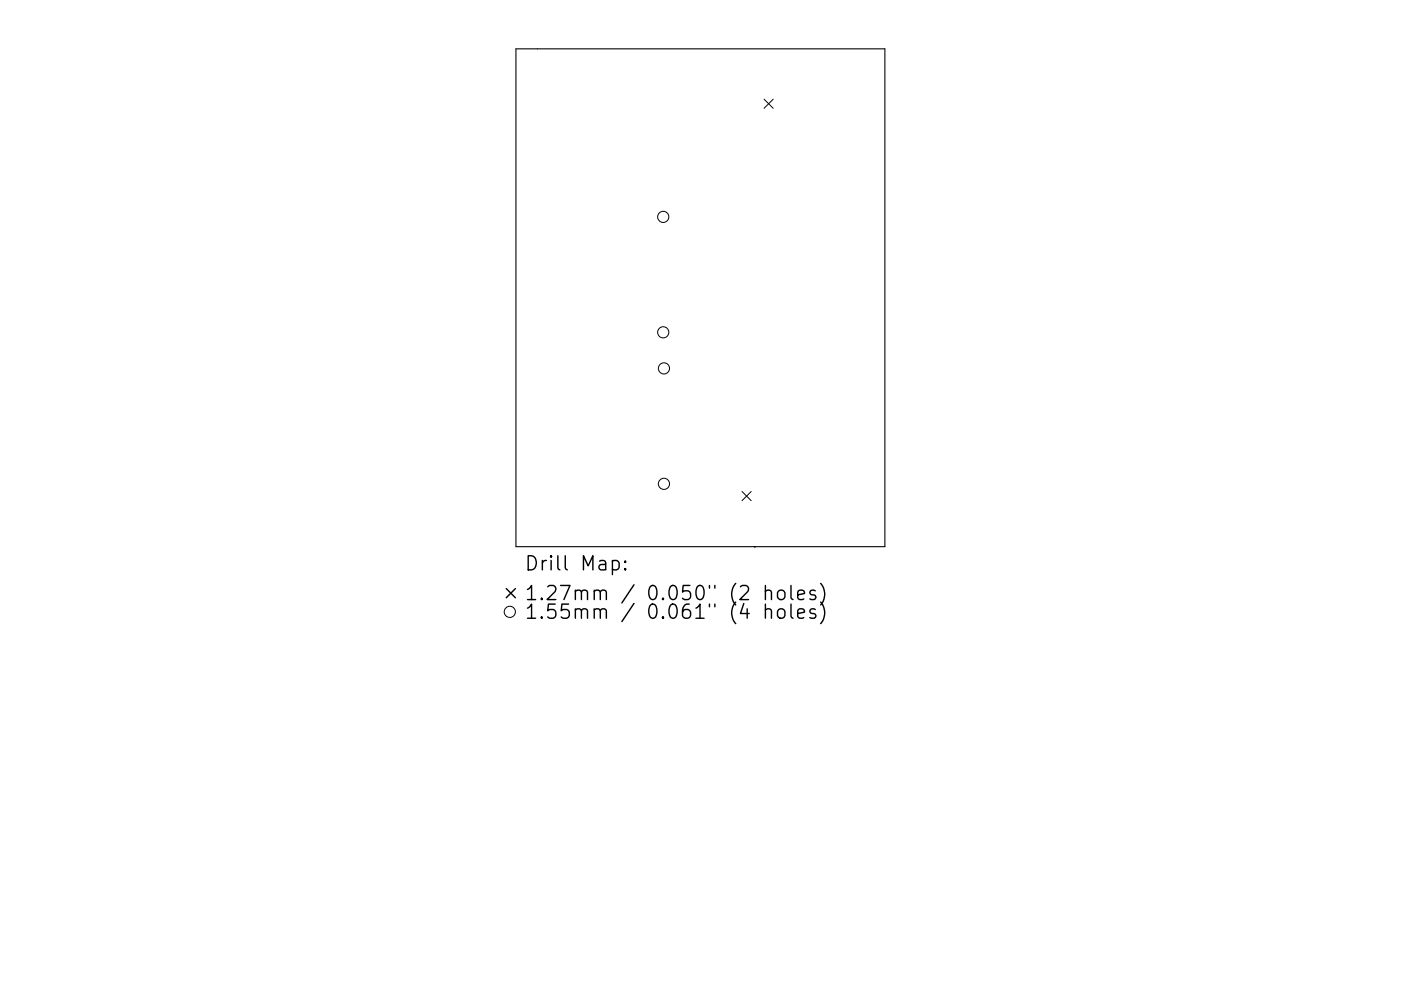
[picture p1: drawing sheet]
<svg xmlns="http://www.w3.org/2000/svg" width="297mm" height="210mm" viewBox="0 0 297 210" stroke-linecap="round" stroke-linejoin="round" font-family="sans-serif">
<path d="M109.4 10.4h78.2v105.6h-78.2zM160.1 116v.1" fill="none" stroke="#000" stroke-width=".23"/>
<g fill="none" stroke="#000" stroke-width=".21">
<path d="M162 21l1.9 2M163.9 21l-1.9 2M157.3 104.3l2 1.9M159.3 104.3l-2 1.9"/>
<circle cx="140.6" cy="46" r="1.19"/>
<circle cx="140.6" cy="70.5" r="1.19"/>
<circle cx="140.8" cy="78.2" r="1.19"/>
<circle cx="140.8" cy="102.7" r="1.19"/>
<circle cx="108.1" cy="129.8" r="1.19"/>
</g>
<g fill="none" stroke="#000" stroke-width=".3">
<path d="M112 117.9a1.58 1.58 0 0 1 1.7 1 1.58 1.58 0 0 1-.6 1.9l-1.1 .1zM115 118.9v2M115.8 118.9a.77 .77 0 0 0-.8 .6M116.8 117.9l-.1 .2 .1 .1 .2-.1-.2-.2v.3M116.8 118.9v2M118.3 117.9v2.6l.4 .4M119.8 117.9v2.6l.5 .4M127.1 119.1l.3-.2 .9 .2 .1 .2v1.6M128.4 119.6l-1 .2a.59 .59 0 0 0-.4 .5 .59 .59 0 0 0 .4 .6l1-.1M129.8 119.1l.9-.2 .6 .6v.8l-.3 .5-.3 .1-.9-.1M129.8 118.9v3M132.6 119.1l.1 .1-.1 .1-.2-.1 .2-.1v.2"/>
<path d="M107.3 124.9l2 1.9M109.3 124.9l-2 1.9M111.8 125.1l.9-.9v3M111.8 129l.9-.8v3M111.8 127.2h1.8M111.8 131.2h1.8M114.8 126.9l.2 .2-.2 .1-.1-.1 .1-.2v.3M114.8 130.9l.2 .1-.2 .2-.1-.2 .1-.1v.3M116.1 124.5l.5-.3h.7a.81 .81 0 0 1 .4 1.3l-1.7 1.7h1.8M117.7 128.2h-1.4l-.2 1.4 .5-.3 1 .2 .2 .4-.1 1-.4 .3h-.7l-.5-.3M118.8 124.2h2l-1.2 3M120.6 128.2h-1.5l-.1 1.4 .4-.3 1 .2 .3 .4-.1 1-.5 .3h-.7l-.4-.3"/>
<path d="M122 125.5a.74 .74 0 0 1 1.3 .1v1.6M122 129.5a.75 .75 0 0 1 1.3 .1v1.6M122 125.2v2M122 129.2v2M123.3 125.6l.4-.4 .7 .2 .2 .2v1.6M123.3 129.6l.4-.4 .7 .1 .2 .3v1.6M123.7 120.9v-3l1 2.2 1-2.2v3M126 125.5a.74 .74 0 0 1 1.3 .1v1.6M126 129.5a.75 .75 0 0 1 1.3 .1v1.6M126 125.2v2M126 129.2v2M127.3 125.6l.4-.4 .7 .2 .2 .2v1.6"/>
<path d="M127.3 129.6l.4-.4 .7 .1 .2 .3v1.6M132.6 120.6l.1 .2-.1 .1-.2-.1 .2-.2v.3M134.4 124.1l-2.6 3.8M134.4 128l-2.6 3.9M137.8 124.5a.72 .72 0 0 1 .8-.3 .72 .72 0 0 1 .5 .6 1.76 1.76 0 0 1-.5 2.4 .77 .77 0 0 1-.9-.6 2.56 2.56 0 0 1 .1-2.1zM138 128.3a.71 .71 0 0 1 1.1 .4 1.76 1.76 0 0 1-.5 2.5 .77 .77 0 0 1-.9-.6 2.34 2.34 0 0 1 .3-2.3zM140.6 126.9l.1 .2-.1 .1-.2-.1 .2-.2v.3M140.6 130.9l.1 .1-.1 .2-.2-.2 .2-.1v.3M142.1 124.5a.72 .72 0 0 1 .8-.3 .72 .72 0 0 1 .5 .6 1.76 1.76 0 0 1-.6 2.4 .77 .77 0 0 1-.8-.6 2.56 2.56 0 0 1 .1-2.1zM142.3 128.3a.71 .71 0 0 1 1.1 .4 1.76 1.76 0 0 1-.6 2.5 .77 .77 0 0 1-.8-.6 2.34 2.34 0 0 1 .3-2.3zM146.1 128.2a1.19 1.19 0 0 0-1.4 1.3v1.1l.3 .4 .8 .2 .5-.3 .1-1-.3-.4-.8-.2-.6 .6M146.3 124.2h-1.5l-.1 1.4 .4-.2 1 .1 .3 .4-.1 1-.5 .3h-.7l-.4-.3"/>
<path d="M147.6 129l.8-.8v3M147.6 131.2h1.7M147.8 124.5a.72 .72 0 0 1 .8-.3 .72 .72 0 0 1 .5 .6 1.76 1.76 0 0 1-.5 2.4 .77 .77 0 0 1-.9-.6 2.56 2.56 0 0 1 .1-2.1zM150.4 124.2v.6M150.4 128.2v.5M151.6 124.2v.6M151.6 128.2v.5M156 123.8a3.4 3.4 0 0 0 0 4.6M156 127.7a3.4 3.4 0 0 0 0 4.6M157 124.5l.4-.3h.7a.81 .81 0 0 1 .5 1.3l-1.8 1.7h1.9M157.7 128l-.7 2.2h1.8M158.4 129.2v2"/>
<path d="M162.3 125.5a.74 .74 0 0 1 1.3 .1v1.6M162.3 129.5a.74 .74 0 0 1 1.3 .1v1.6M162.3 124.2v3M162.3 128.2v3M165 125.5a.81 .81 0 0 1 .8-.3 .81 .81 0 0 1 .6 .6v.8a.81 .81 0 0 1-.8 .6 .81 .81 0 0 1-.8-.6v-.8zM165.1 129.3a.81 .81 0 0 1 1.3 .4v.9a.81 .81 0 0 1-.8 .6 .81 .81 0 0 1-.8-.6v-.9zM167.7 124.2v2.6l.4 .4M167.7 128.2v2.5l.4 .5M169.1 126.2l1.5-.3-.2-.5-.8-.2-.5 .4v1.2l.2 .3 .3 .1 .8-.1M169.1 130.2l1.5-.3-.2-.6-.8-.1-.5 .4v1.1l.2 .3 .3 .2 .8-.2M172.8 125.4l-.7-.2-.4 .4 .1 .5 1 .3 .2 .2-.2 .5-.2 .1-.9-.1M172.8 129.3l-.7-.1-.4 .4 .1 .4 1 .3 .2 .3-.2 .4-.2 .2-.9-.2"/>
<path d="M174 123.8a3.4 3.4 0 0 1 0 4.6M174 127.7a3.4 3.4 0 0 1 0 4.6"/>
</g>
</svg>
